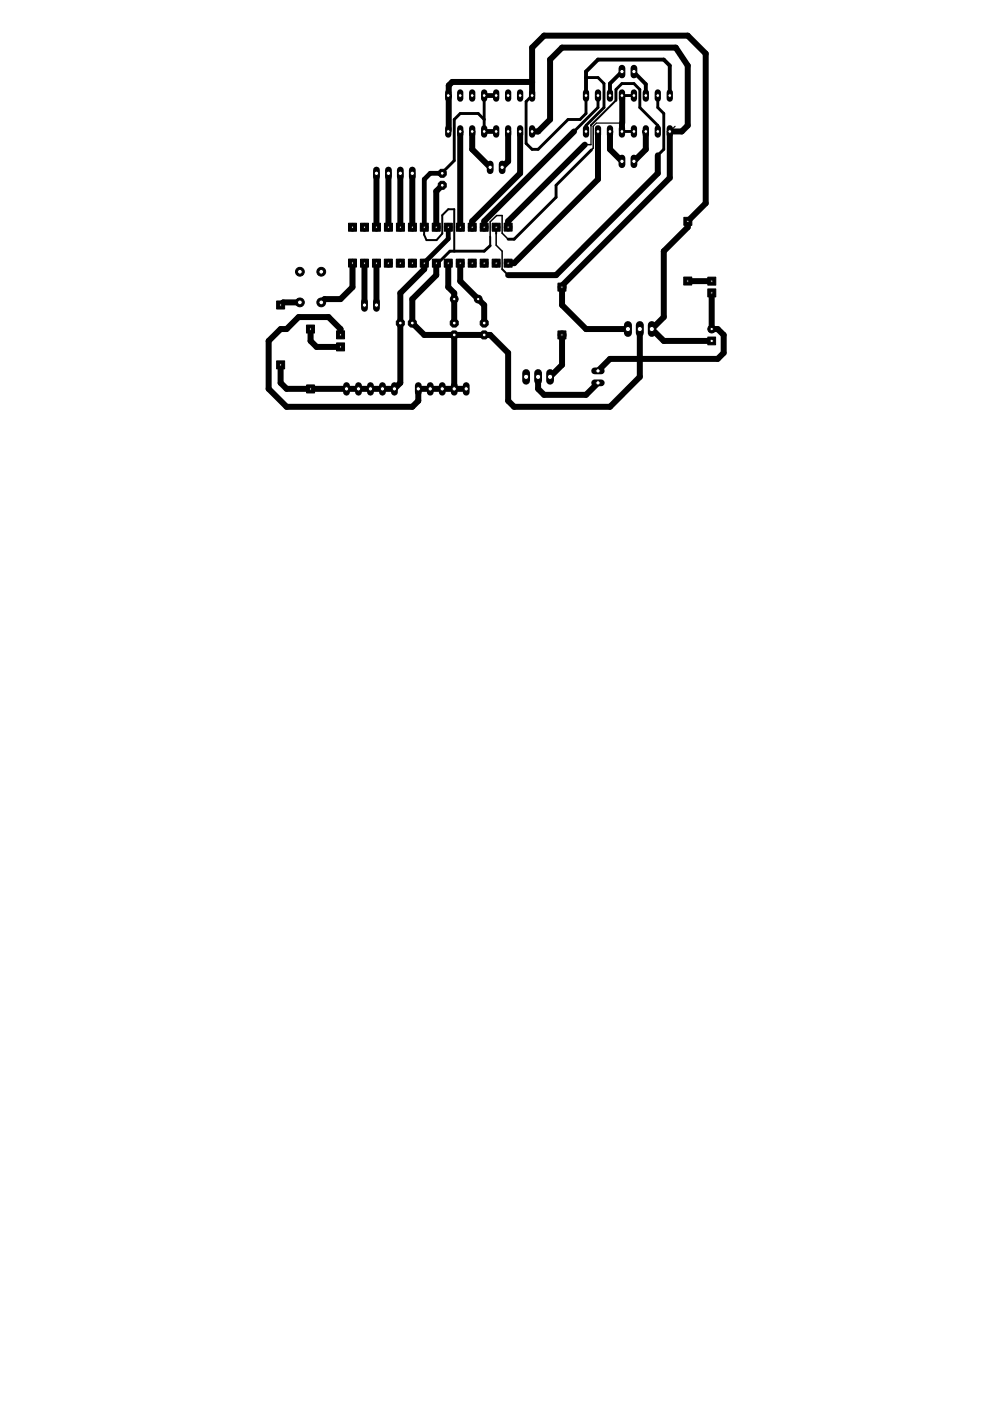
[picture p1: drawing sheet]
<svg xmlns="http://www.w3.org/2000/svg" width="210mm" height="297mm" viewBox="0 0 210 297" stroke-linecap="round" stroke-linejoin="round" font-family="sans-serif">
<g fill="none" stroke="#000" stroke-width="1.3">
<path d="M112.8 17.5l-16.9-.1-.8 .7v9.6M79.8 36.7v11.5M82.4 36.7v11.5M84.9 36.7v11.5M87.4 36.7v11.5M93.8 39.3l-1.3 1.3v7.6M95 20.3l.1 .1M97.7 27.9l-.1 20.3M100.2 27.9l-.1 3.8 3.8 3.8M107.7 27.9v6.3l-1.2 1.3M110.2 27.9l.1 8.8-10.2 10.2v1.3M112.8 20.3v-10.2l2.6-2.5h30.4l3.8 3.8v31.7l-3.8 3.8v1.3l-5.1 5.1v13.9l-2.5 2.6 2.5 2.5h10.2"/>
<path d="M113 27.7l.2 .2h.9l2.5-2.6v-12.7l2.6-2.5h24.1l2.5 3.8v12.7l-1.3 1.3h-2.5v9.8l-22.6 22.7M121.7 27.9l-19 19v.4M124 30.7l-16.3 16.2v.9l.2 .2M126.8 27.9v10.1l-17.8 17.8h-1.1M129.4 27.9l-.1 3.8 2.6 2.5M131.9 26.1v1.6M131.9 20.4v5.7M136.7 27.9l.2 .2v3.6l-2.5 2.5M139.5 32.9v3.8l-21.6 21.6h-10.2M74.7 55.8v5.1l-2.5 2.5h-3.4l-.7 .7M77.3 55.8v8.9M79.8 55.8v8.9"/>
<path d="M90 55.8v1.3l-5.1 5v19.1l-1.3 1.2h-22.8l-1.3-1.2v-3.8M92.5 55.8v2.5l-5.1 5.1v5.1l2.6 2.5h13.9l3.8 3.8v10.2l1.3 1.3h20.3l6.4-6.4v-10.1M95 55.8v5.1l1.3 1.2v6.4M97.6 55.8v3.8l5.1 5.1v3.8M145.8 59.6h5.1M63.6 64.1h-3.6l-.5 .6M65.8 69.8v2.5l1.3 1.3h5.1M72.2 71v-1.2l-2.5-2.6h-6.4l-2.5 2.6h-1.3l-2.5 2.5v10.1l3.8 3.9h26.6l1.3-1.3v-2.6h10.1M96.3 71v11.4M114.1 79.9v2.5l1.3 1.3h8.8l2.6-2.5M119.2 60.9v3.8l5 5.1h8.9M119.2 71v6.4l-2.6 2.5"/>
<path d="M150.9 62.1v7.7h1.3l1.2 1.2v3.8l-1.2 1.3h-22.9l-2.5 2.5"/>
</g>
<path d="M124.2 16.4h2.6l1.3 1.3v5.1l-3.9 3.8v1.3M102.7 25.3l-1.3-1.2h-3.8l-1.3 1.2v8.8l-2.5 2.5M102.7 20.4v7.5M102.7 20.4h.1M112.8 20.3l-1.3 1.2v8.9l1.3 1.3h1.3l6.3-6.4h2.6l1.2-1.2v-3.8M125.4 31.8l-7.5 7.5v2.5l-8.9 8.9h-1.3M126.8 20.3v2.5l-5.1 5.1M130.6 21.3v-2.3l1.3-1.3h2.5l1.3 1.3v3.8l3.8 3.8v1.3M131.9 27.9h2.5M131.9 20.3h2.5M139.5 20.3v2.5l1.2 1.3v7.6l-1.2 1.2M103.9 52.1l-1.2 1.2h-7.3l-2.3 2.3" fill="none" stroke="#000" stroke-width=".61"/>
<g fill="none" stroke="#000" stroke-width=".25">
<path d="M131.9 15.2l-.2 .1M134.4 15.2l.1 .1M93.8 36.6v.2M95 20.3l.1 .1M95.1 27.7l-.1 .2M97.6 27.9h.1M100.1 27.9h.1M102.7 20.2v.2M102.7 27.7v.2M103.8 35.5h.1M105.2 20.2v.1M105.2 27.7v.2"/>
<path d="M106.6 35.5h-.1M107.7 27.9h.1M110.3 27.9h-.1M112.3 20.2l.5 .1M113 27.7l-.2 .2M124.2 20.3v.1M125.3 26.6v4.1M126.8 27.9h-.1M126.8 20.3l-.1 .1M129.3 27.9h.1M129.4 20.2l-.1 .1M131.7 34.1l.2 .1"/>
<path d="M131.9 20.3v.1M131.9 27.7v.2M131.9 26.1h-5.5l-.6 .7M134.5 34.1l-.1 .1M136.7 20.2l.2 .1M136.9 27.9h-.2M143.1 26.8l-1.1 1.1v1.6M90.1 48l-.1 .2M90.3 55.3l-.3 .5M93.1 55.6l-.6 .2M95 48.2l-.1 .1M97.7 48l-.1 .2"/>
<path d="M100.2 48l-.1 .2M102.7 47.3v.9M105.2 48.2v.1M107.7 55.8h.2M107.9 48l-.2 .2M119.4 60.4l-.2 .5"/>
</g>
<path d="M93.8 36.7h-2.6l-1.2 1.3v9.9l.1 .1M102.7 20.2l2.5 .1M102.7 27.7l.2 .2h2.3M95 48.2v2.4l-4.7 4.7" fill="none" stroke="#000" stroke-width="1"/>
<path d="M130.6 21.3l-5.3 5.3M90 48.2l-.1 1.5 .5 1.2h2.2l1.2-1.4v-3.9l1.2-1.2h1.3v8.9M103.9 50.2v1.9M105.2 48.3v1.2M106.5 57.1l1.2 1.2" fill="none" stroke="#000" stroke-width=".42"/>
<path d="M124 30.7h1.3M125.8 26.8v4.6l-.4 .4M103.9 50.2v-3.2l1.4-1.3h1.2v3.7l1.2 1.3M105.2 49.5v2.5l1.3 1.3v3.8" fill="none" stroke="#000" stroke-width=".32"/>
<path d="M131.9 15.2l-2.6 2.5 .1 2.5M134.5 15.3l2.4 2.5v2.5M142 20.3v-6.4l-1.3-1.3h-13.9l-2.6 2.6v5.2" fill="none" stroke="#000" stroke-width=".83"/>
<path d="M150.1 71.5h1.6v1.6h-1.6z" fill="#000" stroke="#000" stroke-width=".21"/>
<circle cx="150.9" cy="72.3" r=".36" fill="#fff" stroke="#000" stroke-width=".21"/>
<circle cx="150.9" cy="69.8" r=".83" fill="#000" stroke="#000" stroke-width=".21"/>
<circle cx="150.9" cy="69.8" r=".36" fill="#fff" stroke="#000" stroke-width=".21"/>
<circle cx="119.2" cy="71" r=".85" fill="#000" stroke="#000" stroke-width=".21"/>
<circle cx="119.2" cy="71" r=".55" fill="#fff" stroke="#000" stroke-width=".21"/>
<circle cx="119.2" cy="60.9" r=".85" fill="#000" stroke="#000" stroke-width=".21"/>
<circle cx="119.2" cy="60.9" r=".55" fill="#fff" stroke="#000" stroke-width=".21"/>
<path d="M124.2 27.2v1.3" fill="none" stroke="#000" stroke-width="1.3"/>
<circle cx="124.2" cy="27.9" r=".4" fill="#fff" stroke="#000" stroke-width=".21"/>
<path d="M126.8 27.2v1.3" fill="none" stroke="#000" stroke-width="1.3"/>
<circle cx="126.8" cy="27.9" r=".4" fill="#fff" stroke="#000" stroke-width=".21"/>
<path d="M139.5 27.2v1.3" fill="none" stroke="#000" stroke-width="1.3"/>
<circle cx="139.5" cy="27.9" r=".4" fill="#fff" stroke="#000" stroke-width=".21"/>
<path d="M142 27.2v1.3" fill="none" stroke="#000" stroke-width="1.3"/>
<circle cx="142" cy="27.9" r=".4" fill="#fff" stroke="#000" stroke-width=".21"/>
<path d="M129.3 27.2v1.3" fill="none" stroke="#000" stroke-width="1.3"/>
<circle cx="129.3" cy="27.9" r=".4" fill="#fff" stroke="#000" stroke-width=".21"/>
<path d="M131.9 27.2v1.3" fill="none" stroke="#000" stroke-width="1.3"/>
<circle cx="131.9" cy="27.9" r=".4" fill="#fff" stroke="#000" stroke-width=".21"/>
<path d="M136.9 27.2v1.3" fill="none" stroke="#000" stroke-width="1.3"/>
<circle cx="136.9" cy="27.9" r=".4" fill="#fff" stroke="#000" stroke-width=".21"/>
<path d="M134.4 27.2v1.3" fill="none" stroke="#000" stroke-width="1.3"/>
<circle cx="134.4" cy="27.9" r=".4" fill="#fff" stroke="#000" stroke-width=".21"/>
<path d="M142 19.6v1.3" fill="none" stroke="#000" stroke-width="1.3"/>
<circle cx="142" cy="20.3" r=".4" fill="#fff" stroke="#000" stroke-width=".21"/>
<path d="M139.5 19.6v1.3" fill="none" stroke="#000" stroke-width="1.3"/>
<circle cx="139.5" cy="20.3" r=".4" fill="#fff" stroke="#000" stroke-width=".21"/>
<path d="M136.9 19.6v1.3" fill="none" stroke="#000" stroke-width="1.3"/>
<circle cx="136.9" cy="20.3" r=".4" fill="#fff" stroke="#000" stroke-width=".21"/>
<path d="M134.4 19.6v1.3" fill="none" stroke="#000" stroke-width="1.3"/>
<circle cx="134.4" cy="20.3" r=".4" fill="#fff" stroke="#000" stroke-width=".21"/>
<path d="M131.9 19.6v1.3" fill="none" stroke="#000" stroke-width="1.3"/>
<circle cx="131.9" cy="20.3" r=".4" fill="#fff" stroke="#000" stroke-width=".21"/>
<path d="M129.3 19.6v1.3" fill="none" stroke="#000" stroke-width="1.3"/>
<circle cx="129.3" cy="20.3" r=".4" fill="#fff" stroke="#000" stroke-width=".21"/>
<path d="M126.8 19.6v1.3" fill="none" stroke="#000" stroke-width="1.3"/>
<circle cx="126.8" cy="20.3" r=".4" fill="#fff" stroke="#000" stroke-width=".21"/>
<path d="M124.2 19.6v1.3" fill="none" stroke="#000" stroke-width="1.3"/>
<circle cx="124.2" cy="20.3" r=".4" fill="#fff" stroke="#000" stroke-width=".21"/>
<path d="M133.1 68.9v1.7" fill="none" stroke="#000" stroke-width="1.7"/>
<circle cx="133.1" cy="69.8" r=".55" fill="#fff" stroke="#000" stroke-width=".21"/>
<path d="M135.7 68.9v1.7" fill="none" stroke="#000" stroke-width="1.7"/>
<circle cx="135.7" cy="69.8" r=".55" fill="#fff" stroke="#000" stroke-width=".21"/>
<path d="M138.2 68.9v1.7" fill="none" stroke="#000" stroke-width="1.7"/>
<circle cx="138.2" cy="69.8" r=".55" fill="#fff" stroke="#000" stroke-width=".21"/>
<circle cx="150.9" cy="59.6" r=".71" fill="#000" stroke="#000" stroke-width=".21"/>
<circle cx="150.9" cy="59.6" r=".4" fill="#fff" stroke="#000" stroke-width=".21"/>
<circle cx="150.9" cy="62.1" r=".71" fill="#000" stroke="#000" stroke-width=".21"/>
<circle cx="150.9" cy="62.1" r=".4" fill="#fff" stroke="#000" stroke-width=".21"/>
<circle cx="145.8" cy="46.9" r=".71" fill="#000" stroke="#000" stroke-width=".21"/>
<circle cx="145.8" cy="46.9" r=".4" fill="#fff" stroke="#000" stroke-width=".21"/>
<circle cx="145.8" cy="59.6" r=".71" fill="#000" stroke="#000" stroke-width=".21"/>
<circle cx="145.8" cy="59.6" r=".4" fill="#fff" stroke="#000" stroke-width=".21"/>
<circle cx="59.5" cy="77.4" r=".71" fill="#000" stroke="#000" stroke-width=".21"/>
<circle cx="59.5" cy="77.4" r=".4" fill="#fff" stroke="#000" stroke-width=".21"/>
<circle cx="59.5" cy="64.7" r=".71" fill="#000" stroke="#000" stroke-width=".21"/>
<circle cx="59.5" cy="64.7" r=".4" fill="#fff" stroke="#000" stroke-width=".21"/>
<circle cx="63.6" cy="64.1" r=".93" fill="#000" stroke="#000" stroke-width=".21"/>
<circle cx="63.6" cy="64.1" r=".51" fill="#fff" stroke="#000" stroke-width=".21"/>
<circle cx="63.6" cy="57.6" r=".93" fill="#000" stroke="#000" stroke-width=".21"/>
<circle cx="63.6" cy="57.6" r=".51" fill="#fff" stroke="#000" stroke-width=".21"/>
<circle cx="68.1" cy="64.1" r=".93" fill="#000" stroke="#000" stroke-width=".21"/>
<circle cx="68.1" cy="64.1" r=".51" fill="#fff" stroke="#000" stroke-width=".21"/>
<circle cx="68.1" cy="57.6" r=".93" fill="#000" stroke="#000" stroke-width=".21"/>
<circle cx="68.1" cy="57.6" r=".51" fill="#fff" stroke="#000" stroke-width=".21"/>
<circle cx="74.7" cy="55.8" r=".8" fill="#000" stroke="#000" stroke-width=".21"/>
<circle cx="74.7" cy="55.8" r=".4" fill="#fff" stroke="#000" stroke-width=".21"/>
<circle cx="77.3" cy="55.8" r=".8" fill="#000" stroke="#000" stroke-width=".21"/>
<circle cx="77.3" cy="55.8" r=".4" fill="#fff" stroke="#000" stroke-width=".21"/>
<circle cx="79.8" cy="55.8" r=".8" fill="#000" stroke="#000" stroke-width=".21"/>
<circle cx="79.8" cy="55.8" r=".4" fill="#fff" stroke="#000" stroke-width=".21"/>
<circle cx="82.4" cy="55.8" r=".8" fill="#000" stroke="#000" stroke-width=".21"/>
<circle cx="82.4" cy="55.8" r=".4" fill="#fff" stroke="#000" stroke-width=".21"/>
<circle cx="84.9" cy="55.8" r=".8" fill="#000" stroke="#000" stroke-width=".21"/>
<circle cx="84.9" cy="55.8" r=".4" fill="#fff" stroke="#000" stroke-width=".21"/>
<circle cx="87.4" cy="55.8" r=".8" fill="#000" stroke="#000" stroke-width=".21"/>
<circle cx="87.4" cy="55.8" r=".4" fill="#fff" stroke="#000" stroke-width=".21"/>
<circle cx="90" cy="55.8" r=".8" fill="#000" stroke="#000" stroke-width=".21"/>
<circle cx="90" cy="55.8" r=".4" fill="#fff" stroke="#000" stroke-width=".21"/>
<circle cx="92.5" cy="55.8" r=".8" fill="#000" stroke="#000" stroke-width=".21"/>
<circle cx="92.5" cy="55.8" r=".4" fill="#fff" stroke="#000" stroke-width=".21"/>
<circle cx="95" cy="55.8" r=".8" fill="#000" stroke="#000" stroke-width=".21"/>
<circle cx="95" cy="55.8" r=".4" fill="#fff" stroke="#000" stroke-width=".21"/>
<circle cx="97.6" cy="55.8" r=".8" fill="#000" stroke="#000" stroke-width=".21"/>
<circle cx="97.6" cy="55.8" r=".4" fill="#fff" stroke="#000" stroke-width=".21"/>
<circle cx="100.1" cy="55.8" r=".8" fill="#000" stroke="#000" stroke-width=".21"/>
<circle cx="100.1" cy="55.8" r=".4" fill="#fff" stroke="#000" stroke-width=".21"/>
<circle cx="102.7" cy="55.8" r=".8" fill="#000" stroke="#000" stroke-width=".21"/>
<circle cx="102.7" cy="55.8" r=".4" fill="#fff" stroke="#000" stroke-width=".21"/>
<circle cx="105.2" cy="55.8" r=".8" fill="#000" stroke="#000" stroke-width=".21"/>
<circle cx="105.2" cy="55.8" r=".4" fill="#fff" stroke="#000" stroke-width=".21"/>
<circle cx="107.7" cy="55.8" r=".8" fill="#000" stroke="#000" stroke-width=".21"/>
<circle cx="107.7" cy="55.8" r=".4" fill="#fff" stroke="#000" stroke-width=".21"/>
<circle cx="107.7" cy="48.2" r=".8" fill="#000" stroke="#000" stroke-width=".21"/>
<circle cx="107.7" cy="48.2" r=".4" fill="#fff" stroke="#000" stroke-width=".21"/>
<circle cx="105.2" cy="48.2" r=".8" fill="#000" stroke="#000" stroke-width=".21"/>
<circle cx="105.2" cy="48.2" r=".4" fill="#fff" stroke="#000" stroke-width=".21"/>
<circle cx="102.7" cy="48.2" r=".8" fill="#000" stroke="#000" stroke-width=".21"/>
<circle cx="102.7" cy="48.2" r=".4" fill="#fff" stroke="#000" stroke-width=".21"/>
<circle cx="100.1" cy="48.2" r=".8" fill="#000" stroke="#000" stroke-width=".21"/>
<circle cx="100.1" cy="48.2" r=".4" fill="#fff" stroke="#000" stroke-width=".21"/>
<circle cx="97.6" cy="48.2" r=".8" fill="#000" stroke="#000" stroke-width=".21"/>
<circle cx="97.6" cy="48.2" r=".4" fill="#fff" stroke="#000" stroke-width=".21"/>
<circle cx="95" cy="48.2" r=".8" fill="#000" stroke="#000" stroke-width=".21"/>
<circle cx="95" cy="48.2" r=".4" fill="#fff" stroke="#000" stroke-width=".21"/>
<circle cx="92.5" cy="48.2" r=".8" fill="#000" stroke="#000" stroke-width=".21"/>
<circle cx="92.5" cy="48.2" r=".4" fill="#fff" stroke="#000" stroke-width=".21"/>
<circle cx="90" cy="48.2" r=".8" fill="#000" stroke="#000" stroke-width=".21"/>
<circle cx="90" cy="48.2" r=".4" fill="#fff" stroke="#000" stroke-width=".21"/>
<circle cx="87.4" cy="48.2" r=".8" fill="#000" stroke="#000" stroke-width=".21"/>
<circle cx="87.4" cy="48.2" r=".4" fill="#fff" stroke="#000" stroke-width=".21"/>
<circle cx="84.9" cy="48.2" r=".8" fill="#000" stroke="#000" stroke-width=".21"/>
<circle cx="84.9" cy="48.2" r=".4" fill="#fff" stroke="#000" stroke-width=".21"/>
<circle cx="82.4" cy="48.2" r=".8" fill="#000" stroke="#000" stroke-width=".21"/>
<circle cx="82.4" cy="48.2" r=".4" fill="#fff" stroke="#000" stroke-width=".21"/>
<circle cx="79.8" cy="48.2" r=".8" fill="#000" stroke="#000" stroke-width=".21"/>
<circle cx="79.8" cy="48.2" r=".4" fill="#fff" stroke="#000" stroke-width=".21"/>
<circle cx="77.3" cy="48.2" r=".8" fill="#000" stroke="#000" stroke-width=".21"/>
<circle cx="77.3" cy="48.2" r=".4" fill="#fff" stroke="#000" stroke-width=".21"/>
<circle cx="74.7" cy="48.2" r=".8" fill="#000" stroke="#000" stroke-width=".21"/>
<circle cx="74.7" cy="48.2" r=".4" fill="#fff" stroke="#000" stroke-width=".21"/>
<circle cx="101.4" cy="63.4" r=".83" fill="#000" stroke="#000" stroke-width=".21"/>
<circle cx="101.4" cy="63.4" r=".36" fill="#fff" stroke="#000" stroke-width=".21"/>
<circle cx="96.3" cy="63.4" r=".83" fill="#000" stroke="#000" stroke-width=".21"/>
<circle cx="96.3" cy="63.4" r=".36" fill="#fff" stroke="#000" stroke-width=".21"/>
<path d="M111.5 79.1v1.6" fill="none" stroke="#000" stroke-width="1.7"/>
<circle cx="111.5" cy="79.9" r=".55" fill="#fff" stroke="#000" stroke-width=".21"/>
<path d="M114.1 79.1v1.6" fill="none" stroke="#000" stroke-width="1.7"/>
<circle cx="114.1" cy="79.9" r=".55" fill="#fff" stroke="#000" stroke-width=".21"/>
<path d="M116.6 79.1v1.6" fill="none" stroke="#000" stroke-width="1.7"/>
<circle cx="116.6" cy="79.9" r=".55" fill="#fff" stroke="#000" stroke-width=".21"/>
<path d="M126.1 78.6h1.4" fill="none" stroke="#000" stroke-width="1.4"/>
<circle cx="126.8" cy="78.6" r=".47" fill="#fff" stroke="#000" stroke-width=".21"/>
<path d="M126.1 81.2h1.4" fill="none" stroke="#000" stroke-width="1.4"/>
<circle cx="126.8" cy="81.2" r=".47" fill="#fff" stroke="#000" stroke-width=".21"/>
<path d="M134.4 33.5v1.4" fill="none" stroke="#000" stroke-width="1.4"/>
<circle cx="134.4" cy="34.2" r=".47" fill="#fff" stroke="#000" stroke-width=".21"/>
<path d="M131.9 33.5v1.4" fill="none" stroke="#000" stroke-width="1.4"/>
<circle cx="131.9" cy="34.2" r=".47" fill="#fff" stroke="#000" stroke-width=".21"/>
<path d="M131.9 14.5v1.4" fill="none" stroke="#000" stroke-width="1.4"/>
<circle cx="131.9" cy="15.2" r=".47" fill="#fff" stroke="#000" stroke-width=".21"/>
<path d="M134.4 14.5v1.4" fill="none" stroke="#000" stroke-width="1.4"/>
<circle cx="134.4" cy="15.2" r=".47" fill="#fff" stroke="#000" stroke-width=".21"/>
<path d="M73.5 81.7v1.5" fill="none" stroke="#000" stroke-width="1.4"/>
<circle cx="73.5" cy="82.4" r=".47" fill="#fff" stroke="#000" stroke-width=".21"/>
<path d="M76 81.7v1.5" fill="none" stroke="#000" stroke-width="1.4"/>
<circle cx="76" cy="82.4" r=".47" fill="#fff" stroke="#000" stroke-width=".21"/>
<path d="M78.5 81.7v1.5" fill="none" stroke="#000" stroke-width="1.4"/>
<circle cx="78.5" cy="82.4" r=".47" fill="#fff" stroke="#000" stroke-width=".21"/>
<path d="M81.1 81.7v1.5" fill="none" stroke="#000" stroke-width="1.4"/>
<circle cx="81.1" cy="82.4" r=".47" fill="#fff" stroke="#000" stroke-width=".21"/>
<path d="M83.6 81.7v1.5" fill="none" stroke="#000" stroke-width="1.4"/>
<circle cx="83.6" cy="82.4" r=".47" fill="#fff" stroke="#000" stroke-width=".21"/>
<path d="M88.7 81.7v1.5" fill="none" stroke="#000" stroke-width="1.4"/>
<circle cx="88.7" cy="82.4" r=".47" fill="#fff" stroke="#000" stroke-width=".21"/>
<path d="M91.2 81.7v1.5" fill="none" stroke="#000" stroke-width="1.4"/>
<circle cx="91.2" cy="82.4" r=".47" fill="#fff" stroke="#000" stroke-width=".21"/>
<path d="M93.8 81.7v1.5" fill="none" stroke="#000" stroke-width="1.4"/>
<circle cx="93.8" cy="82.4" r=".47" fill="#fff" stroke="#000" stroke-width=".21"/>
<path d="M96.3 81.7v1.5" fill="none" stroke="#000" stroke-width="1.4"/>
<circle cx="96.3" cy="82.4" r=".47" fill="#fff" stroke="#000" stroke-width=".21"/>
<path d="M98.8 81.7v1.5" fill="none" stroke="#000" stroke-width="1.4"/>
<circle cx="98.8" cy="82.4" r=".47" fill="#fff" stroke="#000" stroke-width=".21"/>
<circle cx="72.2" cy="73.6" r=".71" fill="#000" stroke="#000" stroke-width=".21"/>
<circle cx="72.2" cy="73.6" r=".4" fill="#fff" stroke="#000" stroke-width=".21"/>
<circle cx="72.2" cy="71" r=".71" fill="#000" stroke="#000" stroke-width=".21"/>
<circle cx="72.2" cy="71" r=".4" fill="#fff" stroke="#000" stroke-width=".21"/>
<circle cx="65.8" cy="82.4" r=".71" fill="#000" stroke="#000" stroke-width=".21"/>
<circle cx="65.8" cy="82.4" r=".4" fill="#fff" stroke="#000" stroke-width=".21"/>
<circle cx="65.8" cy="69.8" r=".71" fill="#000" stroke="#000" stroke-width=".21"/>
<circle cx="65.8" cy="69.8" r=".4" fill="#fff" stroke="#000" stroke-width=".21"/>
<path d="M77.3 64v1.4" fill="none" stroke="#000" stroke-width="1.4"/>
<circle cx="77.3" cy="64.7" r=".47" fill="#fff" stroke="#000" stroke-width=".21"/>
<path d="M79.8 64v1.4" fill="none" stroke="#000" stroke-width="1.4"/>
<circle cx="79.8" cy="64.7" r=".47" fill="#fff" stroke="#000" stroke-width=".21"/>
<path d="M95 27.2v1.3" fill="none" stroke="#000" stroke-width="1.3"/>
<circle cx="95" cy="27.9" r=".4" fill="#fff" stroke="#000" stroke-width=".21"/>
<path d="M97.6 27.2v1.3" fill="none" stroke="#000" stroke-width="1.3"/>
<circle cx="97.6" cy="27.9" r=".4" fill="#fff" stroke="#000" stroke-width=".21"/>
<path d="M110.3 27.2v1.3" fill="none" stroke="#000" stroke-width="1.3"/>
<circle cx="110.3" cy="27.9" r=".4" fill="#fff" stroke="#000" stroke-width=".21"/>
<path d="M112.8 27.2v1.3" fill="none" stroke="#000" stroke-width="1.3"/>
<circle cx="112.8" cy="27.9" r=".4" fill="#fff" stroke="#000" stroke-width=".21"/>
<path d="M100.1 27.2v1.3" fill="none" stroke="#000" stroke-width="1.3"/>
<circle cx="100.1" cy="27.9" r=".4" fill="#fff" stroke="#000" stroke-width=".21"/>
<path d="M102.7 27.2v1.3" fill="none" stroke="#000" stroke-width="1.3"/>
<circle cx="102.7" cy="27.9" r=".4" fill="#fff" stroke="#000" stroke-width=".21"/>
<path d="M107.7 27.2v1.3" fill="none" stroke="#000" stroke-width="1.3"/>
<circle cx="107.7" cy="27.9" r=".4" fill="#fff" stroke="#000" stroke-width=".21"/>
<path d="M105.2 27.2v1.3" fill="none" stroke="#000" stroke-width="1.3"/>
<circle cx="105.2" cy="27.9" r=".4" fill="#fff" stroke="#000" stroke-width=".21"/>
<path d="M112.8 19.6v1.3" fill="none" stroke="#000" stroke-width="1.3"/>
<circle cx="112.8" cy="20.3" r=".4" fill="#fff" stroke="#000" stroke-width=".21"/>
<path d="M110.3 19.6v1.3" fill="none" stroke="#000" stroke-width="1.3"/>
<circle cx="110.3" cy="20.3" r=".4" fill="#fff" stroke="#000" stroke-width=".21"/>
<path d="M107.7 19.6v1.3" fill="none" stroke="#000" stroke-width="1.3"/>
<circle cx="107.7" cy="20.3" r=".4" fill="#fff" stroke="#000" stroke-width=".21"/>
<path d="M105.2 19.6v1.3" fill="none" stroke="#000" stroke-width="1.3"/>
<circle cx="105.2" cy="20.3" r=".4" fill="#fff" stroke="#000" stroke-width=".21"/>
<path d="M102.7 19.6v1.3" fill="none" stroke="#000" stroke-width="1.3"/>
<circle cx="102.7" cy="20.3" r=".4" fill="#fff" stroke="#000" stroke-width=".21"/>
<path d="M100.1 19.6v1.3" fill="none" stroke="#000" stroke-width="1.3"/>
<circle cx="100.1" cy="20.3" r=".4" fill="#fff" stroke="#000" stroke-width=".21"/>
<path d="M97.6 19.6v1.3" fill="none" stroke="#000" stroke-width="1.3"/>
<circle cx="97.6" cy="20.3" r=".4" fill="#fff" stroke="#000" stroke-width=".21"/>
<path d="M95 19.6v1.3" fill="none" stroke="#000" stroke-width="1.3"/>
<circle cx="95" cy="20.3" r=".4" fill="#fff" stroke="#000" stroke-width=".21"/>
<path d="M106.5 34.8v1.4" fill="none" stroke="#000" stroke-width="1.4"/>
<circle cx="106.5" cy="35.5" r=".47" fill="#fff" stroke="#000" stroke-width=".21"/>
<path d="M103.9 34.8v1.4" fill="none" stroke="#000" stroke-width="1.4"/>
<circle cx="103.9" cy="35.5" r=".47" fill="#fff" stroke="#000" stroke-width=".21"/>
<path d="M87.4 36v1.5" fill="none" stroke="#000" stroke-width="1.4"/>
<circle cx="87.4" cy="36.7" r=".47" fill="#fff" stroke="#000" stroke-width=".21"/>
<path d="M84.9 36v1.5" fill="none" stroke="#000" stroke-width="1.4"/>
<circle cx="84.9" cy="36.7" r=".47" fill="#fff" stroke="#000" stroke-width=".21"/>
<path d="M82.4 36v1.5" fill="none" stroke="#000" stroke-width="1.4"/>
<circle cx="82.4" cy="36.7" r=".47" fill="#fff" stroke="#000" stroke-width=".21"/>
<path d="M79.8 36v1.5" fill="none" stroke="#000" stroke-width="1.4"/>
<circle cx="79.8" cy="36.7" r=".47" fill="#fff" stroke="#000" stroke-width=".21"/>
<circle cx="87.4" cy="68.5" r=".92" fill="#000" stroke="#000" stroke-width=".21"/>
<circle cx="87.4" cy="68.5" r=".4" fill="#fff" stroke="#000" stroke-width=".21"/>
<circle cx="84.9" cy="68.5" r=".92" fill="#000" stroke="#000" stroke-width=".21"/>
<circle cx="84.9" cy="68.5" r=".4" fill="#fff" stroke="#000" stroke-width=".21"/>
<circle cx="93.8" cy="36.7" r=".92" fill="#000" stroke="#000" stroke-width=".21"/>
<circle cx="93.8" cy="36.7" r=".4" fill="#fff" stroke="#000" stroke-width=".21"/>
<circle cx="93.8" cy="39.3" r=".92" fill="#000" stroke="#000" stroke-width=".21"/>
<circle cx="93.8" cy="39.3" r=".4" fill="#fff" stroke="#000" stroke-width=".21"/>
<circle cx="96.3" cy="71" r=".92" fill="#000" stroke="#000" stroke-width=".21"/>
<circle cx="96.3" cy="71" r=".4" fill="#fff" stroke="#000" stroke-width=".21"/>
<circle cx="96.3" cy="68.5" r=".92" fill="#000" stroke="#000" stroke-width=".21"/>
<circle cx="96.3" cy="68.5" r=".4" fill="#fff" stroke="#000" stroke-width=".21"/>
<circle cx="102.7" cy="71" r=".92" fill="#000" stroke="#000" stroke-width=".21"/>
<circle cx="102.7" cy="71" r=".4" fill="#fff" stroke="#000" stroke-width=".21"/>
<circle cx="102.7" cy="68.5" r=".92" fill="#000" stroke="#000" stroke-width=".21"/>
<circle cx="102.7" cy="68.5" r=".4" fill="#fff" stroke="#000" stroke-width=".21"/>
<path d="M73.9 47.3h1.7v1.7h-1.7z" fill="#000" stroke="#000" stroke-width=".21"/>
<circle cx="74.7" cy="48.2" r=".25" fill="#fff" stroke="#000" stroke-width=".21"/>
<path d="M76.4 47.3h1.7v1.7h-1.7z" fill="#000" stroke="#000" stroke-width=".21"/>
<circle cx="77.3" cy="48.2" r=".25" fill="#fff" stroke="#000" stroke-width=".21"/>
<path d="M79 47.3h1.7v1.7h-1.7z" fill="#000" stroke="#000" stroke-width=".21"/>
<circle cx="79.8" cy="48.2" r=".25" fill="#fff" stroke="#000" stroke-width=".21"/>
<path d="M81.5 47.3h1.7v1.7h-1.7z" fill="#000" stroke="#000" stroke-width=".21"/>
<circle cx="82.4" cy="48.2" r=".25" fill="#fff" stroke="#000" stroke-width=".21"/>
<path d="M84.1 47.3h1.6v1.7h-1.6z" fill="#000" stroke="#000" stroke-width=".21"/>
<circle cx="84.9" cy="48.2" r=".25" fill="#fff" stroke="#000" stroke-width=".21"/>
<path d="M86.6 47.3h1.7v1.7h-1.7z" fill="#000" stroke="#000" stroke-width=".21"/>
<circle cx="87.4" cy="48.2" r=".25" fill="#fff" stroke="#000" stroke-width=".21"/>
<path d="M89.1 47.3h1.7v1.7h-1.7z" fill="#000" stroke="#000" stroke-width=".21"/>
<circle cx="90" cy="48.2" r=".25" fill="#fff" stroke="#000" stroke-width=".21"/>
<path d="M91.7 47.3h1.6v1.7h-1.6z" fill="#000" stroke="#000" stroke-width=".21"/>
<circle cx="92.5" cy="48.2" r=".25" fill="#fff" stroke="#000" stroke-width=".21"/>
<path d="M94.2 47.3h1.7v1.7h-1.7z" fill="#000" stroke="#000" stroke-width=".21"/>
<circle cx="95.1" cy="48.2" r=".25" fill="#fff" stroke="#000" stroke-width=".21"/>
<path d="M96.8 47.3h1.6v1.7h-1.6z" fill="#000" stroke="#000" stroke-width=".21"/>
<circle cx="97.6" cy="48.2" r=".25" fill="#fff" stroke="#000" stroke-width=".21"/>
<path d="M99.3 47.3h1.7v1.7h-1.7z" fill="#000" stroke="#000" stroke-width=".21"/>
<circle cx="100.1" cy="48.2" r=".25" fill="#fff" stroke="#000" stroke-width=".21"/>
<path d="M101.8 47.3h1.7v1.7h-1.7z" fill="#000" stroke="#000" stroke-width=".21"/>
<circle cx="102.7" cy="48.2" r=".25" fill="#fff" stroke="#000" stroke-width=".21"/>
<path d="M104.4 47.3h1.6v1.7h-1.6z" fill="#000" stroke="#000" stroke-width=".21"/>
<circle cx="105.2" cy="48.2" r=".25" fill="#fff" stroke="#000" stroke-width=".21"/>
<path d="M106.9 47.3h1.7v1.7h-1.7z" fill="#000" stroke="#000" stroke-width=".21"/>
<circle cx="107.7" cy="48.2" r=".25" fill="#fff" stroke="#000" stroke-width=".21"/>
<path d="M73.9 54.9h1.7v1.7h-1.7z" fill="#000" stroke="#000" stroke-width=".21"/>
<circle cx="74.7" cy="55.8" r=".25" fill="#fff" stroke="#000" stroke-width=".21"/>
<path d="M76.4 54.9h1.7v1.7h-1.7z" fill="#000" stroke="#000" stroke-width=".21"/>
<circle cx="77.3" cy="55.8" r=".25" fill="#fff" stroke="#000" stroke-width=".21"/>
<path d="M79 54.9h1.7v1.7h-1.7z" fill="#000" stroke="#000" stroke-width=".21"/>
<circle cx="79.8" cy="55.8" r=".25" fill="#fff" stroke="#000" stroke-width=".21"/>
<path d="M81.5 54.9h1.7v1.7h-1.7z" fill="#000" stroke="#000" stroke-width=".21"/>
<circle cx="82.3" cy="55.8" r=".25" fill="#fff" stroke="#000" stroke-width=".21"/>
<path d="M84 54.9h1.7v1.7h-1.7z" fill="#000" stroke="#000" stroke-width=".21"/>
<circle cx="84.9" cy="55.8" r=".25" fill="#fff" stroke="#000" stroke-width=".21"/>
<path d="M86.6 54.9h1.7v1.7h-1.7z" fill="#000" stroke="#000" stroke-width=".21"/>
<circle cx="87.4" cy="55.8" r=".25" fill="#fff" stroke="#000" stroke-width=".21"/>
<path d="M89.1 54.9h1.7v1.7h-1.7z" fill="#000" stroke="#000" stroke-width=".21"/>
<circle cx="90" cy="55.8" r=".25" fill="#fff" stroke="#000" stroke-width=".21"/>
<path d="M91.7 54.9h1.7v1.7h-1.7z" fill="#000" stroke="#000" stroke-width=".21"/>
<circle cx="92.5" cy="55.8" r=".25" fill="#fff" stroke="#000" stroke-width=".21"/>
<path d="M94.2 54.9h1.7v1.7h-1.7z" fill="#000" stroke="#000" stroke-width=".21"/>
<circle cx="95" cy="55.8" r=".25" fill="#fff" stroke="#000" stroke-width=".21"/>
<path d="M96.7 54.9h1.7v1.7h-1.7z" fill="#000" stroke="#000" stroke-width=".21"/>
<circle cx="97.6" cy="55.8" r=".25" fill="#fff" stroke="#000" stroke-width=".21"/>
<path d="M99.3 54.9h1.7v1.7h-1.7z" fill="#000" stroke="#000" stroke-width=".21"/>
<circle cx="100.1" cy="55.8" r=".25" fill="#fff" stroke="#000" stroke-width=".21"/>
<path d="M101.8 54.9h1.7v1.7h-1.7z" fill="#000" stroke="#000" stroke-width=".21"/>
<circle cx="102.7" cy="55.8" r=".25" fill="#fff" stroke="#000" stroke-width=".21"/>
<path d="M104.4 54.9h1.6v1.7h-1.6z" fill="#000" stroke="#000" stroke-width=".21"/>
<circle cx="105.2" cy="55.8" r=".25" fill="#fff" stroke="#000" stroke-width=".21"/>
<path d="M106.9 54.9h1.7v1.7h-1.7z" fill="#000" stroke="#000" stroke-width=".21"/>
<circle cx="107.7" cy="55.8" r=".25" fill="#fff" stroke="#000" stroke-width=".21"/>
<path d="M65 81.6h1.7v1.7h-1.7z" fill="#000" stroke="#000" stroke-width=".21"/>
<circle cx="65.8" cy="82.5" r=".25" fill="#fff" stroke="#000" stroke-width=".21"/>
<path d="M65 68.9h1.7v1.7h-1.7z" fill="#000" stroke="#000" stroke-width=".21"/>
<circle cx="65.8" cy="69.8" r=".25" fill="#fff" stroke="#000" stroke-width=".21"/>
<path d="M71.4 70.1h1.6v1.7h-1.6z" fill="#000" stroke="#000" stroke-width=".21"/>
<circle cx="72.2" cy="71" r=".25" fill="#fff" stroke="#000" stroke-width=".21"/>
<path d="M71.4 72.7h1.6v1.7h-1.6z" fill="#000" stroke="#000" stroke-width=".21"/>
<circle cx="72.2" cy="73.6" r=".25" fill="#fff" stroke="#000" stroke-width=".21"/>
<path d="M58.7 76.5h1.6v1.7h-1.6z" fill="#000" stroke="#000" stroke-width=".21"/>
<circle cx="59.5" cy="77.4" r=".25" fill="#fff" stroke="#000" stroke-width=".21"/>
<path d="M58.7 63.8h1.6v1.7h-1.6z" fill="#000" stroke="#000" stroke-width=".21"/>
<circle cx="59.5" cy="64.7" r=".25" fill="#fff" stroke="#000" stroke-width=".21"/>
<path d="M118.3 60h1.7v1.7h-1.7z" fill="#000" stroke="#000" stroke-width=".21"/>
<circle cx="119.1" cy="60.9" r=".25" fill="#fff" stroke="#000" stroke-width=".21"/>
<path d="M118.3 70.2h1.7v1.7h-1.7z" fill="#000" stroke="#000" stroke-width=".21"/>
<circle cx="119.1" cy="71" r=".25" fill="#fff" stroke="#000" stroke-width=".21"/>
<path d="M150.1 58.8h1.7v1.7h-1.7z" fill="#000" stroke="#000" stroke-width=".21"/>
<circle cx="150.9" cy="59.6" r=".25" fill="#fff" stroke="#000" stroke-width=".21"/>
<path d="M150.1 61.3h1.7v1.6h-1.7z" fill="#000" stroke="#000" stroke-width=".21"/>
<circle cx="150.9" cy="62.1" r=".25" fill="#fff" stroke="#000" stroke-width=".21"/>
<path d="M145 58.7h1.7v1.7h-1.7z" fill="#000" stroke="#000" stroke-width=".21"/>
<circle cx="145.8" cy="59.6" r=".25" fill="#fff" stroke="#000" stroke-width=".21"/>
<path d="M145 46.1h1.7v1.7h-1.7z" fill="#000" stroke="#000" stroke-width=".21"/>
<circle cx="145.8" cy="46.9" r=".25" fill="#fff" stroke="#000" stroke-width=".21"/>
</svg>
